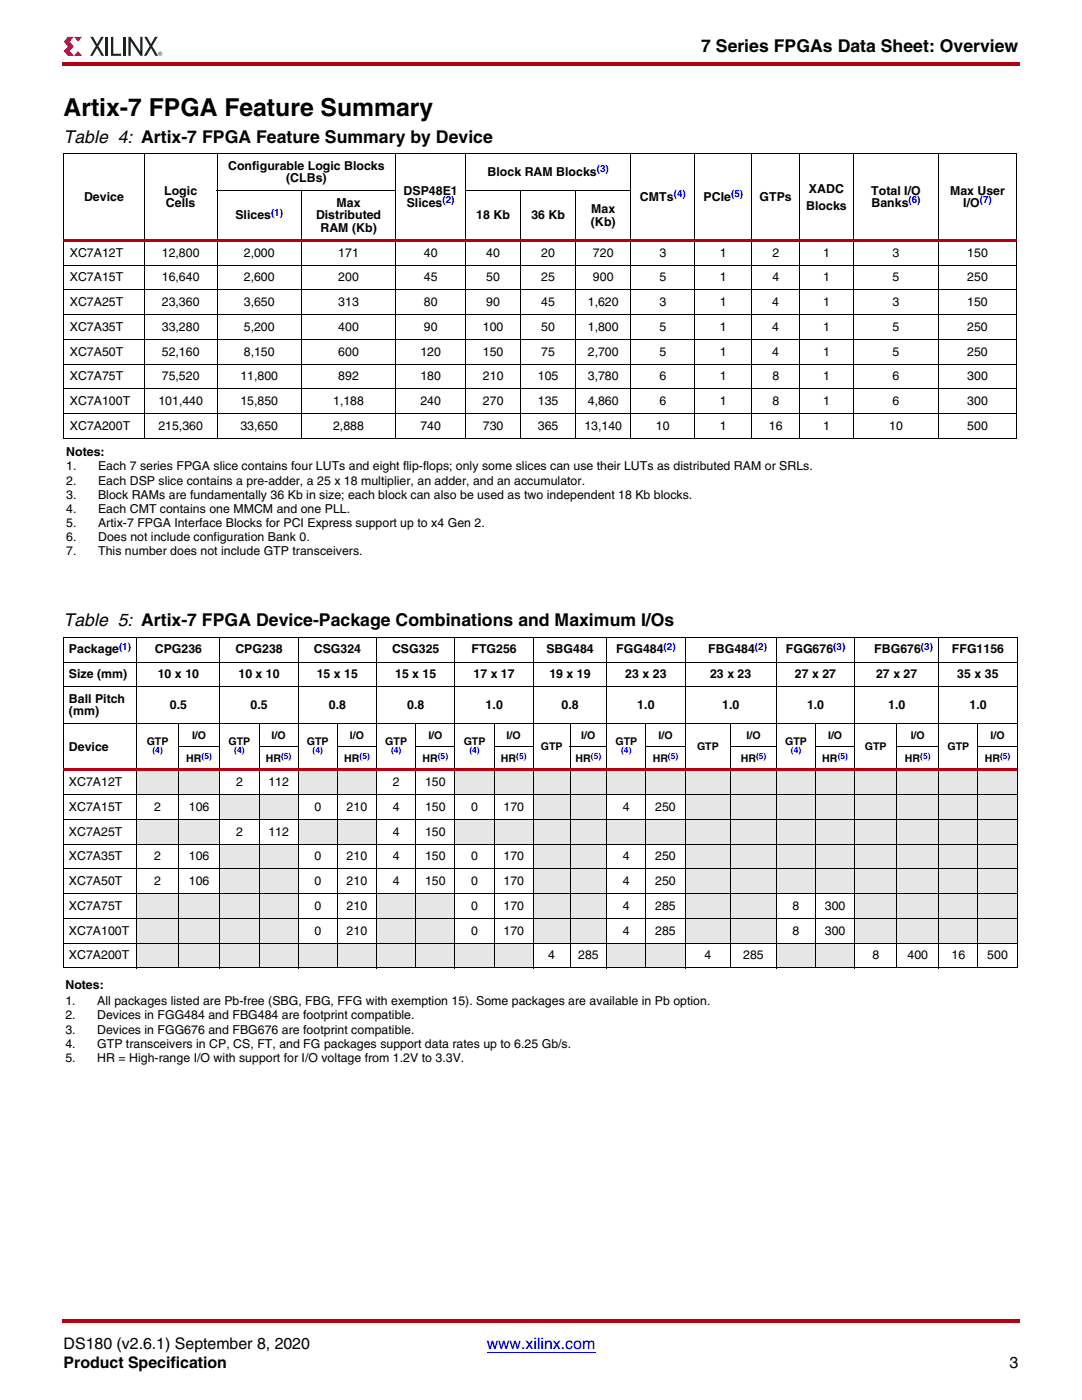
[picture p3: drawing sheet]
<svg xmlns="http://www.w3.org/2000/svg" width="216mm" height="279mm" viewBox="0 0 216 279" stroke-linecap="round" stroke-linejoin="round" font-family="sans-serif">
<defs><g id="words">
<text font-size="4.9" x="12.7" y="23.1">Artix-7 FPGA Feature Summary</text>
<g font-size="3.5">
<text x="139.9" y="10.5">7 Series FPGAs Data Sheet: Overview</text>
<text x="12.7" y="28.4">Table 4: Artix-7 FPGA Feature Summary by Device</text>
<text x="12.7" y="124.9">Table 5: Artix-7 FPGA Device-Package Combinations and Maximum I/Os</text>
</g>
<g font-size="3.2">
<text x="12.7" y="269.2">DS180 (v2.6.1) September 8, 2020</text>
<text x="12.7" y="273">Product Specification</text>
<text x="201.4" y="273">3</text>
</g>
<text font-size="3.2" fill="#00f" x="97.1" y="269.2">www.xilinx.com</text>
<g font-size="2.5">
<text x="45.5" y="33.9">Configurable Logic Blocks</text>
<text x="97.3" y="35.2">Block RAM Blocks</text>
<text x="16.8" y="40.1">Device</text>
<text x="32.8" y="38.9">Logic</text>
<text x="33.1" y="41.3">Cells</text>
<text x="57.1" y="36.4">(CLBs)</text>
<text x="67.2" y="41.3">Max</text>
<text x="80.5" y="38.9">DSP48E1</text>
<text x="81.2" y="41.3">Slices</text>
<text x="127.7" y="40.1">CMTs</text>
<text x="140.4" y="40.1">PCIe</text>
<text x="151.6" y="40.1">GTPs</text>
<text x="160.9" y="42">Blocks</text>
<text x="161.4" y="38.5">XADC</text>
<text x="173.9" y="38.9">Total I/O</text>
<text x="173.9" y="41.3">Banks</text>
<text x="189.6" y="38.9">Max User</text>
<text x="192.2" y="41.3">I/O</text>
<text x="47" y="43.8">Slices</text>
<text x="63.1" y="43.8">Distributed</text>
<text x="63.9" y="46.3">RAM (Kb)</text>
<text x="95" y="43.8">18 Kb</text>
<text x="106" y="43.8">36 Kb</text>
<text x="117.9" y="45">(Kb)</text>
<text x="118" y="42.6">Max</text>
<text x="13.9" y="51.2">XC7A12T</text>
<text x="32.3" y="51.2">12,800</text>
<text x="48.6" y="51.2">2,000</text>
<text x="67.5" y="51.2">171</text>
<text x="84.6" y="51.2">40</text>
<text x="97" y="51.2">40</text>
<text x="108" y="51.2">20</text>
<text x="118.3" y="51.2">720</text>
<text x="131.6" y="51.2">3</text>
<text x="143.7" y="51.2">1</text>
<text x="154.1" y="51.2">2</text>
<text x="164.2" y="51.2">1</text>
<text x="178.1" y="51.2">3</text>
<text x="193" y="51.2">150</text>
<text x="13.9" y="56.2">XC7A15T</text>
<text x="32.3" y="56.2">16,640</text>
<text x="48.6" y="56.2">2,600</text>
<text x="67.5" y="56.2">200</text>
<text x="84.6" y="56.2">45</text>
<text x="97" y="56.2">50</text>
<text x="108" y="56.2">25</text>
<text x="118.3" y="56.2">900</text>
<text x="131.6" y="56.2">5</text>
<text x="143.7" y="56.2">1</text>
<text x="154.1" y="56.2">4</text>
<text x="164.2" y="56.2">1</text>
<text x="178.1" y="56.2">5</text>
<text x="193" y="56.2">250</text>
<text x="13.9" y="61.1">XC7A25T</text>
<text x="32.3" y="61.1">23,360</text>
<text x="48.6" y="61.1">3,650</text>
<text x="67.5" y="61.1">313</text>
<text x="84.6" y="61.1">80</text>
<text x="97" y="61.1">90</text>
<text x="108" y="61.1">45</text>
<text x="117.3" y="61.1">1,620</text>
<text x="131.6" y="61.1">3</text>
<text x="143.7" y="61.1">1</text>
<text x="154.1" y="61.1">4</text>
<text x="164.2" y="61.1">1</text>
<text x="178.1" y="61.1">3</text>
<text x="193" y="61.1">150</text>
<text x="13.9" y="66">XC7A35T</text>
<text x="13.9" y="71">XC7A50T</text>
<text x="32.3" y="66">33,280</text>
<text x="32.3" y="71">52,160</text>
<text x="48.6" y="66">5,200</text>
<text x="48.6" y="71">8,150</text>
<text x="67.5" y="66">400</text>
<text x="67.5" y="71">600</text>
<text x="83.9" y="71">120</text>
<text x="84.6" y="66">90</text>
<text x="96.4" y="71">150</text>
<text x="96.4" y="66">100</text>
<text x="108" y="71">75</text>
<text x="108" y="66">50</text>
<text x="117.3" y="71">2,700</text>
<text x="117.3" y="66">1,800</text>
<text x="131.6" y="71">5</text>
<text x="131.6" y="66">5</text>
<text x="143.7" y="71">1</text>
<text x="143.7" y="66">1</text>
<text x="154.1" y="71">4</text>
<text x="154.1" y="66">4</text>
<text x="164.2" y="71">1</text>
<text x="164.2" y="66">1</text>
<text x="178.1" y="71">5</text>
<text x="178.1" y="66">5</text>
<text x="193" y="71">250</text>
<text x="193" y="66">250</text>
<text x="13.9" y="75.9">XC7A75T</text>
<text x="32.3" y="75.9">75,520</text>
<text x="48" y="75.9">11,800</text>
<text x="67.5" y="75.9">892</text>
<text x="83.9" y="75.9">180</text>
<text x="96.4" y="75.9">210</text>
<text x="107.3" y="75.9">105</text>
<text x="117.3" y="75.9">3,780</text>
<text x="131.6" y="75.9">6</text>
<text x="143.7" y="75.9">1</text>
<text x="154.1" y="75.9">8</text>
<text x="164.2" y="75.9">1</text>
<text x="178.1" y="75.9">6</text>
<text x="193" y="75.9">300</text>
<text x="13.9" y="80.8">XC7A100T</text>
<text x="31.6" y="80.8">101,440</text>
<text x="48" y="80.8">15,850</text>
<text x="66.5" y="80.8">1,188</text>
<text x="83.9" y="80.8">240</text>
<text x="96.4" y="80.8">270</text>
<text x="107.3" y="80.8">135</text>
<text x="117.3" y="80.8">4,860</text>
<text x="131.6" y="80.8">6</text>
<text x="143.7" y="80.8">1</text>
<text x="154.1" y="80.8">8</text>
<text x="164.2" y="80.8">1</text>
<text x="178.1" y="80.8">6</text>
<text x="193" y="80.8">300</text>
<text x="13.9" y="85.8">XC7A200T</text>
<text x="31.6" y="85.8">215,360</text>
<text x="48" y="85.8">33,650</text>
<text x="66.5" y="85.8">2,888</text>
<text x="83.9" y="85.8">740</text>
<text x="96.3" y="85.8">730</text>
<text x="107.3" y="85.8">365</text>
<text x="116.6" y="85.8">13,140</text>
<text x="130.9" y="85.8">10</text>
<text x="143.7" y="85.8">1</text>
<text x="153.4" y="85.8">16</text>
<text x="164.2" y="85.8">1</text>
<text x="177.4" y="85.8">10</text>
<text x="193" y="85.8">500</text>
<text x="13.2" y="91.1">Notes:</text>
<text x="13.2" y="93.9">1.</text>
<text x="19.6" y="93.9">Each 7 series FPGA slice contains four LUTs and eight flip-flops; only some slices can use their LUTs as distributed RAM or SRLs.</text>
<text x="13.2" y="96.7">2.</text>
<text x="13.2" y="99.5">3.</text>
<text x="19.6" y="96.7">Each DSP slice contains a pre-adder, a 25 x 18 multiplier, an adder, and an accumulator.</text>
<text x="19.6" y="99.5">Block RAMs are fundamentally 36 Kb in size; each block can also be used as two independent 18 Kb blocks.</text>
<text x="13.2" y="102.4">4.</text>
<text x="13.2" y="105.2">5.</text>
<text x="19.6" y="102.4">Each CMT contains one MMCM and one PLL.</text>
<text x="19.6" y="105.2">Artix-7 FPGA Interface Blocks for PCI Express support up to x4 Gen 2.</text>
<text x="13.2" y="108">6.</text>
<text x="13.2" y="110.8">7.</text>
<text x="19.6" y="108">Does not include configuration Bank 0.</text>
<text x="19.6" y="110.8">This number does not include GTP transceivers.</text>
<text x="13.8" y="130.4">Package</text>
<text x="30.9" y="130.4">CPG236</text>
<text x="47" y="130.4">CPG238</text>
<text x="62.6" y="130.4">CSG324</text>
<text x="78.2" y="130.4">CSG325</text>
<text x="94.1" y="130.4">FTG256</text>
<text x="109" y="130.4">SBG484</text>
<text x="123" y="130.4">FGG484</text>
<text x="141.3" y="130.4">FBG484</text>
<text x="156.8" y="130.4">FGG676</text>
<text x="174.5" y="130.4">FBG676</text>
<text x="189.9" y="130.4">FFG1156</text>
<text x="13.8" y="135.3">Size (mm)</text>
<text x="31.5" y="135.3">10 x 10</text>
<text x="47.6" y="135.3">10 x 10</text>
<text x="63.2" y="135.3">15 x 15</text>
<text x="78.8" y="135.3">15 x 15</text>
<text x="94.5" y="135.3">17 x 17</text>
<text x="109.6" y="135.3">19 x 19</text>
<text x="124.8" y="135.3">23 x 23</text>
<text x="141.7" y="135.3">23 x 23</text>
<text x="158.6" y="135.3">27 x 27</text>
<text x="174.8" y="135.3">27 x 27</text>
<text x="191" y="135.3">35 x 35</text>
<text x="13.8" y="140.3">Ball Pitch</text>
<text x="13.8" y="142.7">(mm)</text>
<text x="33.9" y="141.5">0.5</text>
<text x="50" y="141.5">0.5</text>
<text x="65.6" y="141.5">0.8</text>
<text x="81.3" y="141.5">0.8</text>
<text x="96.9" y="141.5">1.0</text>
<text x="112" y="141.5">0.8</text>
<text x="127.2" y="141.5">1.0</text>
<text x="144.1" y="141.5">1.0</text>
<text x="161" y="141.5">1.0</text>
<text x="177.2" y="141.5">1.0</text>
<text x="193.4" y="141.5">1.0</text>
<text x="13.8" y="149.8">Device</text>
<text x="13.8" y="156.9">XC7A12T</text>
<text x="13.8" y="161.8">XC7A15T</text>
<text x="30.8" y="161.8">2</text>
<text x="37.7" y="161.8">106</text>
<text x="47.1" y="156.9">2</text>
<text x="53.6" y="156.9">112</text>
<text x="62.7" y="161.8">0</text>
<text x="69.2" y="161.8">210</text>
<text x="78.4" y="161.8">4</text>
<text x="78.4" y="156.9">2</text>
<text x="84.8" y="161.8">150</text>
<text x="84.8" y="156.9">150</text>
<text x="94" y="161.8">0</text>
<text x="100.5" y="161.8">170</text>
<text x="124.3" y="161.8">4</text>
<text x="130.7" y="161.8">250</text>
<text x="13.8" y="166.8">XC7A25T</text>
<text x="47.1" y="166.8">2</text>
<text x="53.6" y="166.8">112</text>
<text x="78.4" y="166.8">4</text>
<text x="84.8" y="166.8">150</text>
<text x="13.8" y="171.7">XC7A35T</text>
<text x="30.8" y="171.7">2</text>
<text x="37.7" y="171.7">106</text>
<text x="62.7" y="171.7">0</text>
<text x="69.2" y="171.7">210</text>
<text x="78.4" y="171.7">4</text>
<text x="84.8" y="171.7">150</text>
<text x="94" y="171.7">0</text>
<text x="100.5" y="171.7">170</text>
<text x="124.3" y="171.7">4</text>
<text x="130.7" y="171.7">250</text>
<text x="13.8" y="176.6">XC7A50T</text>
<text x="30.8" y="176.6">2</text>
<text x="37.7" y="176.6">106</text>
<text x="62.7" y="176.6">0</text>
<text x="69.2" y="176.6">210</text>
<text x="78.4" y="176.6">4</text>
<text x="84.8" y="176.6">150</text>
<text x="94" y="176.6">0</text>
<text x="100.5" y="176.6">170</text>
<text x="124.3" y="176.6">4</text>
<text x="130.7" y="176.6">250</text>
<text x="13.8" y="181.6">XC7A75T</text>
<text x="62.7" y="181.6">0</text>
<text x="69.2" y="181.6">210</text>
<text x="94" y="181.6">0</text>
<text x="100.5" y="181.6">170</text>
<text x="124.3" y="181.6">4</text>
<text x="130.7" y="181.6">285</text>
<text x="158.1" y="181.6">8</text>
<text x="164.6" y="181.6">300</text>
<text x="13.8" y="186.5">XC7A100T</text>
<text x="13.8" y="191.5">XC7A200T</text>
<text x="62.7" y="186.5">0</text>
<text x="69.2" y="186.5">210</text>
<text x="94" y="186.5">0</text>
<text x="100.5" y="186.5">170</text>
<text x="109.4" y="191.5">4</text>
<text x="115.4" y="191.5">285</text>
<text x="124.3" y="186.5">4</text>
<text x="130.7" y="186.5">285</text>
<text x="140.6" y="191.5">4</text>
<text x="148.3" y="191.5">285</text>
<text x="158.1" y="186.5">8</text>
<text x="164.6" y="186.5">300</text>
<text x="174.1" y="191.5">8</text>
<text x="181.1" y="191.5">400</text>
<text x="189.9" y="191.5">16</text>
<text x="197" y="191.5">500</text>
<text x="13" y="197.4">Notes:</text>
<text x="13" y="200.6">1.</text>
<text x="13" y="203.4">2.</text>
<text x="19.4" y="200.6">All packages listed are Pb-free (SBG, FBG, FFG with exemption 15). Some packages are available in Pb option.</text>
<text x="19.4" y="203.4">Devices in FGG484 and FBG484 are footprint compatible.</text>
<text x="13" y="206.3">3.</text>
<text x="13" y="209.1">4.</text>
<text x="19.4" y="209.1">GTP transceivers in CP, CS, FT, and FG packages support data rates up to 6.25 Gb/s.</text>
<text x="19.4" y="206.3">Devices in FGG676 and FBG676 are footprint compatible.</text>
<text x="13" y="211.9">5.</text>
<text x="19.4" y="211.9">HR = High-range I/O with support for I/O voltage from 1.2V to 3.3V.</text>
</g>
<g font-size="2.1">
<text x="29.3" y="148.7">GTP</text>
<text x="38.3" y="147.5">I/O</text>
<text x="45.6" y="148.7">GTP</text>
<text x="54.2" y="147.5">I/O</text>
<text x="61.2" y="148.7">GTP</text>
<text x="69.8" y="147.5">I/O</text>
<text x="76.9" y="148.7">GTP</text>
<text x="85.5" y="147.5">I/O</text>
<text x="92.5" y="148.7">GTP</text>
<text x="101.1" y="147.5">I/O</text>
<text x="107.9" y="149.8">GTP</text>
<text x="116" y="147.5">I/O</text>
<text x="122.8" y="148.7">GTP</text>
<text x="131.4" y="147.5">I/O</text>
<text x="139.1" y="149.8">GTP</text>
<text x="148.9" y="147.5">I/O</text>
<text x="156.7" y="148.7">GTP</text>
<text x="165.2" y="147.5">I/O</text>
<text x="172.6" y="149.8">GTP</text>
<text x="181.7" y="147.5">I/O</text>
<text x="189.1" y="149.8">GTP</text>
<text x="197.6" y="147.5">I/O</text>
<text x="37.2" y="152">HR</text>
<text x="53" y="152">HR</text>
<text x="68.7" y="152">HR</text>
<text x="84.3" y="152">HR</text>
<text x="99.9" y="152">HR</text>
<text x="114.9" y="152">HR</text>
<text x="130.2" y="152">HR</text>
<text x="147.8" y="152">HR</text>
<text x="164.1" y="152">HR</text>
<text x="180.6" y="152">HR</text>
<text x="196.5" y="152">HR</text>
</g>
<g font-size="2" fill="#00f">
<text x="119.1" y="34.4">(3)</text>
<text x="88.3" y="40.6">(2)</text>
<text x="134.4" y="39.3">(4)</text>
<text x="145.9" y="39.3">(5)</text>
<text x="181.3" y="40.6">(6)</text>
<text x="195.5" y="40.6">(7)</text>
<text x="54.1" y="43.1">(1)</text>
<text x="23.7" y="129.7">(1)</text>
<text x="132.4" y="129.7">(2)</text>
<text x="150.6" y="129.7">(2)</text>
<text x="166.3" y="129.7">(3)</text>
<text x="183.8" y="129.7">(3)</text>
</g>
<g font-size="1.7" fill="#00f">
<text x="30.4" y="150.2">(4)</text>
<text x="40.2" y="151.4">(5)</text>
<text x="46.8" y="150.2">(4)</text>
<text x="56.1" y="151.4">(5)</text>
<text x="62.4" y="150.2">(4)</text>
<text x="71.7" y="151.4">(5)</text>
<text x="78" y="150.2">(4)</text>
<text x="87.4" y="151.4">(5)</text>
<text x="93.7" y="150.2">(4)</text>
<text x="103" y="151.4">(5)</text>
<text x="117.9" y="151.4">(5)</text>
<text x="124" y="150.2">(4)</text>
<text x="133.3" y="151.4">(5)</text>
<text x="150.9" y="151.4">(5)</text>
<text x="157.8" y="150.2">(4)</text>
<text x="167.2" y="151.4">(5)</text>
<text x="183.6" y="151.4">(5)</text>
<text x="199.6" y="151.4">(5)</text>
</g>
</g></defs>
<path d="M13.5 7.4h1.2l-.8 .9h-1.2z" fill="#ef3122"/>
<path d="M12.7 8.3h1.2l.8 .9h-1.2z" fill="#b30437"/>
<path d="M13.5 9.2h1.2l-.8 1h-1.2z" fill="#ef3122"/>
<path d="M12.7 10.2h1.2l.8 .9h-1.2z" fill="#b30437"/>
<path d="M14.7 7.4h1.7l-.8 .9z" fill="#ef3122"/>
<path d="M15.6 10.2l.8 .9h-1.7z" fill="#b30437"/>
<g fill="#231f20">
<path d="M18 7.4h.6l.8 1.4 .8-1.4h.5l-1.1 1.8 1.2 1.9h-.5l-.9-1.5-.9 1.5h-.5l1.1-1.9z"/>
<path d="M21.1 7.4h.4v3.7h-.4z"/>
<path d="M22.2 7.4h.4v3.3h1.6v.4h-2z"/>
<path d="M24.5 7.4h.5v3.7h-.5z"/>
<path d="M25.6 7.4h.4l2 2.9v-2.9h.4v3.7h-.4l-1.9-2.9v2.9h-.5z"/>
<path d="M28.8 7.4h.5l.8 1.4 .8-1.4h.6l-1.1 1.8 1.1 1.9h-.5l-.9-1.5-.9 1.5h-.5l1.2-1.9z"/>
<path d="M31.9 10.6v.1h.2zM31.8 10.5h.3l-.1 .3 .2 .2-.2-.2-.2 .2zM31.6 10.7a.35 .35 0 0 0 .7 0 .35 .35 0 0 0-.7 0zM31.6 10.7a.41 .41 0 0 1 .8 0 .41 .41 0 0 1-.8 0z"/>
</g>
<g fill="#b50014">
<path d="M12.4 12.4h.3v.7h-.3z"/>
<path d="M12.7 12.4h190.8v.7h-190.8z"/>
</g>
<path d="M12.7 267.1h190.5v9.8h-190.5z" fill="#fff"/>
<path d="M97.1 269.9h21.7" fill="none" stroke="#00f" stroke-width=".2"/>
<g fill="#b50014">
<path d="M12.4 263.2h.3v.7h-.3z"/>
<path d="M12.7 263.2h190.8v.7h-190.8z"/>
</g>
<g fill="#e6e6e6">
<path d="M27.3 153.6h16.6v5h-16.6z"/>
<path d="M59.5 153.6h15.6v5h-15.6z"/>
<path d="M90.8 153.6h112.2v5h-112.2z"/>
<path d="M43.9 158.6h15.6v4.9h-15.6z"/>
<path d="M106.4 158.6h14.7v4.9h-14.7z"/>
<path d="M136.7 158.6h66.3v4.9h-66.3z"/>
<path d="M27.3 163.5h16.6v4.9h-16.6z"/>
<path d="M59.5 163.5h15.6v4.9h-15.6z"/>
<path d="M90.8 163.5h112.2v4.9h-112.2z"/>
<path d="M43.9 168.4h15.6v5h-15.6z"/>
<path d="M106.4 168.4h14.7v5h-14.7z"/>
<path d="M136.7 168.4h66.3v5h-66.3z"/>
<path d="M43.9 173.4h15.6v4.9h-15.6z"/>
<path d="M106.4 173.4h14.7v4.9h-14.7z"/>
<path d="M136.7 173.4h66.3v4.9h-66.3z"/>
<path d="M27.3 178.3h32.2v5h-32.2z"/>
<path d="M75.1 178.3h15.7v5h-15.7z"/>
<path d="M106.4 178.3h14.7v5h-14.7z"/>
<path d="M136.7 178.3h18.2v5h-18.2z"/>
<path d="M170.6 178.3h32.4v5h-32.4z"/>
<path d="M27.3 183.3h32.2v4.9h-32.2z"/>
<path d="M75.1 183.3h15.7v4.9h-15.7z"/>
<path d="M106.4 183.3h14.7v4.9h-14.7z"/>
<path d="M136.7 183.3h18.2v4.9h-18.2z"/>
<path d="M170.6 183.3h32.4v4.9h-32.4z"/>
<path d="M27.3 188.2h79.1v4.9h-79.1z"/>
<path d="M121.1 188.2h15.6v4.9h-15.6z"/>
<path d="M154.9 188.2h15.7v4.9h-15.7z"/>
</g>
<g fill="none" stroke="#000" stroke-width=".2">
<path d="M12.7 30.7h190.2M12.7 30.7v56.7M28.8 30.6v56.9M43.3 38.1h35.7M43.3 30.6v56.9M60.2 38.1v49.4M79 30.6v56.9M92.9 38.1h33M92.9 30.6v56.9M103.9 38.1v49.4M114.9 38.1v49.4M125.9 30.6v56.9"/>
<path d="M138.7 30.6v56.9M150.1 30.6v56.9M159.6 30.6v56.9M170.3 30.6v56.9M187.3 30.6v56.9M202.8 30.7v56.7"/>
</g>
<path d="M12.7 47.7h190.2v.5h-190.2z" fill="#b50014"/>
<g fill="none" stroke="#000" stroke-width=".2">
<path d="M12.7 52.9h190.2M12.7 57.8h190.2M12.7 62.8h190.2M12.7 67.7h190.2M12.7 72.7h190.2M12.7 77.6h190.2M12.7 82.5h190.2M12.7 87.5h190.2M12.7 127.2h190.3M12.7 132.1h190.3M12.7 137.1h190.3M12.7 127.2v65.9"/>
<path d="M27.3 127.1v66.1M43.9 127.1v66.1M59.5 127.1v66.1M75.1 127.1v66.1M90.8 127.1v66.1M106.4 127.1v66.1M121.1 127.1v66.1M136.7 127.1v66.1M154.9 127.1v66.1M170.6 127.1v66.1M187.3 127.1v66.1M203 127.2v65.9"/>
<path d="M12.7 144.5h190.3M35.6 149.1h8.3M35.6 144.4v48.8M51.6 149.1h8M51.7 144.4v48.8M67.3 149.1h7.9M67.3 144.4v48.8M82.9 149.1h7.9M83 144.4v48.8M98.6 149.1h7.9M98.6 144.4v48.8M113.7 149.1h7.4"/>
<path d="M113.7 144.4v48.8M128.8 149.1h8M128.9 144.4v48.8M145.8 149.1h9.2M145.8 144.4v48.8M162.7 149.1h7.9M162.8 144.4v48.8M178.9 149.1h8.5M178.9 144.4v48.8M195.1 149.1h7.9M195.1 144.4v48.8"/>
</g>
<path d="M12.7 153.4h190.3v.5h-190.3z" fill="#b50014"/>
<path d="M12.7 158.6h190.3M12.7 163.5h190.3M12.7 168.4h190.3M12.7 173.4h190.3M12.7 178.3h190.3M12.7 183.3h190.3M12.7 188.2h190.3M12.7 193.1h190.3" fill="none" stroke="#000" stroke-width=".2"/>
<use href="#words"/>
</svg>
